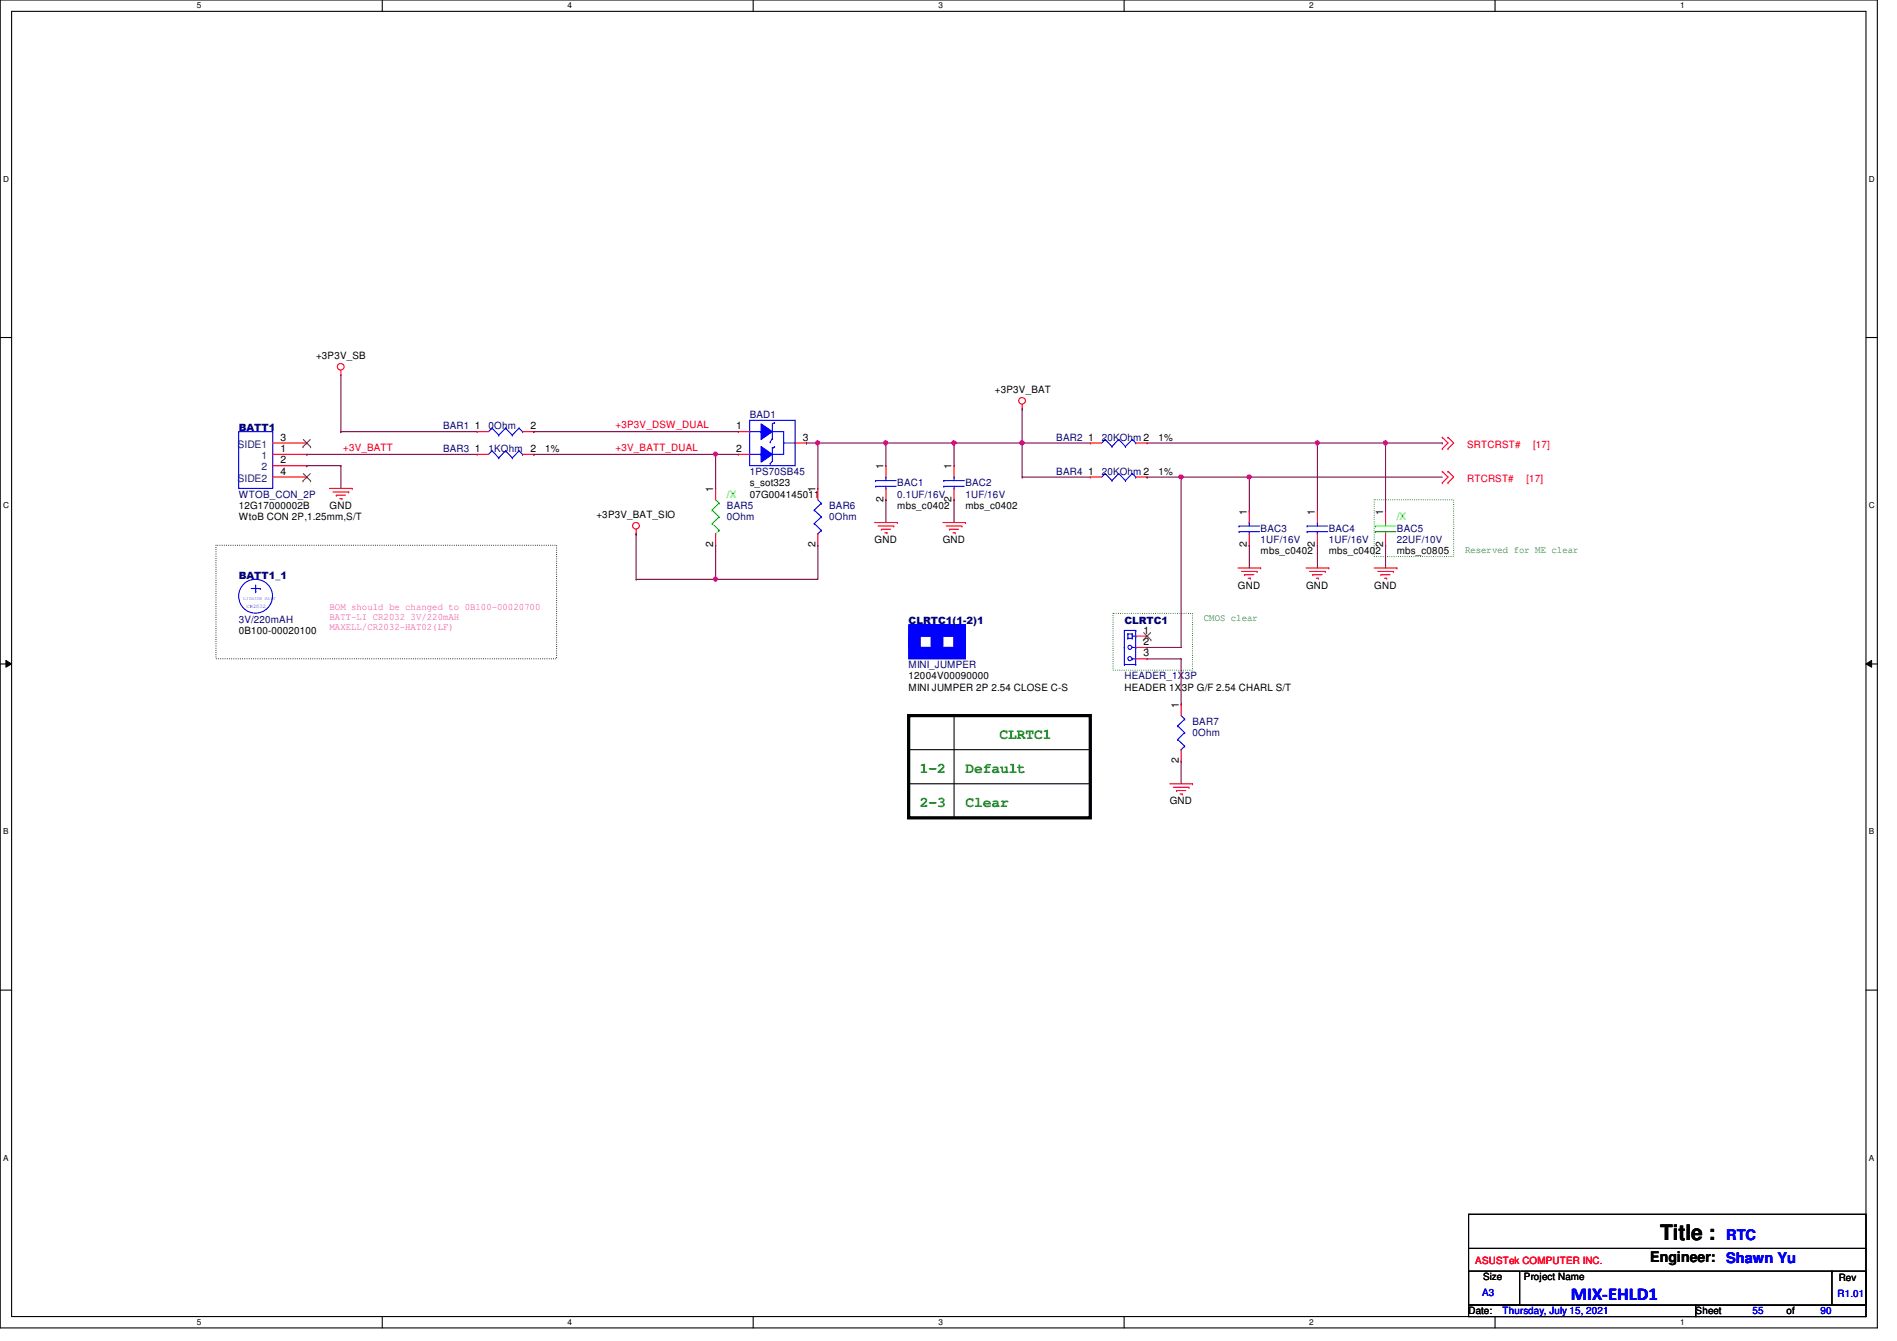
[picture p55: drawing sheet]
<svg xmlns="http://www.w3.org/2000/svg" width="297mm" height="210mm" viewBox="0 0 297 210" stroke-linecap="round" stroke-linejoin="round" font-family="sans-serif">
<defs><g id="words">
<text font-size="3.3" x="260" y="194.1">Title :</text>
<text font-size="2.8" fill="#00f" x="246" y="203.5">MIX-EHLD1</text>
<g font-size="2.3" fill="#008000">
<text x="156.5" y="115.7">CLRTC1</text>
<text x="144.1" y="121">1-2</text>
<text x="151.2" y="121">Default</text>
<text x="144.1" y="126.3">2-3</text>
<text x="151.2" y="126.3">Clear</text>
</g>
<text font-size="2.3" x="258.4" y="197.5">Engineer:</text>
<g font-size="2.3" fill="#00f">
<text x="270.3" y="194.1">RTC</text>
<text x="270.3" y="197.7">Shawn Yu</text>
</g>
<g font-size="1.6">
<text x="49.5" y="56.2">+3P3V_SB</text>
<text x="155.8" y="61.6">+3P3V_BAT</text>
<text x="43.9" y="69">3</text>
<text x="43.9" y="70.7">1</text>
<text x="74.4" y="70.7">1</text>
<text x="74.4" y="67.2">1</text>
<text x="83.1" y="70.7">2</text>
<text x="83.1" y="67.2">2</text>
<text x="85.4" y="70.8">1%</text>
<text x="115.3" y="67.2">1</text>
<text x="115.3" y="70.7">2</text>
<text x="125.7" y="69">3</text>
<text x="170.4" y="69">1</text>
<text x="181.4" y="69">1%</text>
<text x="43.9" y="74.3">4</text>
<text x="43.9" y="72.5">2</text>
<text x="111.7" y="77" transform="rotate(-90 111.7 77)">1</text>
<text x="117.4" y="76.1">s_sot323</text>
<text x="117.4" y="77.9">07G004145011</text>
<text x="127.7" y="77" transform="rotate(-90 127.7 77)">1</text>
<text x="138.3" y="73.4" transform="rotate(-90 138.3 73.4)">1</text>
<text x="149" y="73.4" transform="rotate(-90 149 73.4)">1</text>
<text x="170.4" y="74.3">1</text>
<text x="181.4" y="74.3">1%</text>
<text x="37.4" y="79.7">12G17000002B</text>
<text x="37.4" y="81.4">WtoB CON 2P,1.25mm,S/T</text>
<text x="51.6" y="79.7">GND</text>
<text x="93.4" y="81.1">+3P3V_BAT_SIO</text>
<text x="138.3" y="78.6" transform="rotate(-90 138.3 78.6)">2</text>
<text x="140.5" y="79.7">mbs_c0402</text>
<text x="149" y="78.6" transform="rotate(-90 149 78.6)">2</text>
<text x="151.2" y="79.7">mbs_c0402</text>
<text x="195.2" y="80.6" transform="rotate(-90 195.2 80.6)">1</text>
<text x="205.9" y="80.6" transform="rotate(-90 205.9 80.6)">1</text>
<text x="216.6" y="80.6" transform="rotate(-90 216.6 80.6)">1</text>
<text x="111.7" y="85.7" transform="rotate(-90 111.7 85.7)">2</text>
<text x="127.7" y="85.7" transform="rotate(-90 127.7 85.7)">2</text>
<text x="136.9" y="85">GND</text>
<text x="147.6" y="85">GND</text>
<text x="195.2" y="85.7" transform="rotate(-90 195.2 85.7)">2</text>
<text x="197.4" y="86.8">mbs_c0402</text>
<text x="205.9" y="85.7" transform="rotate(-90 205.9 85.7)">2</text>
<text x="208.1" y="86.8">mbs_c0402</text>
<text x="216.6" y="85.7" transform="rotate(-90 216.6 85.7)">2</text>
<text x="218.7" y="86.8">mbs_c0805</text>
<text x="193.8" y="92.1">GND</text>
<text x="204.5" y="92.1">GND</text>
<text x="215.2" y="92.1">GND</text>
<text x="37.4" y="99.2">0B100-00020100</text>
<text x="179.1" y="101">2</text>
<text x="179.1" y="99.2">1</text>
<text x="142.3" y="106.3">12004V00090000</text>
<text x="179.1" y="102.7">3</text>
<text x="142.3" y="108.1">MINI JUMPER 2P 2.54 CLOSE C-S</text>
<text x="176.1" y="108.1">HEADER 1X3P G/F 2.54 CHARL S/T</text>
<text x="184.6" y="110.8" transform="rotate(-90 184.6 110.8)">1</text>
<text x="184.6" y="119.5" transform="rotate(-90 184.6 119.5)">2</text>
<text x="183.2" y="125.9">GND</text>
<text x="232.2" y="200.4">Size</text>
<text x="238.6" y="200.4">Project Name</text>
<text x="287.9" y="200.6">Rev</text>
<text x="230" y="205.7">Date:</text>
<text x="265.5" y="205.7">Sheet</text>
<text x="279.7" y="205.7">of</text>
</g>
<g font-size="1.6" fill="#000080">
<text x="117.4" y="65.4">BAD1</text>
<text x="37.4" y="67.5">BATT1</text>
<text x="69.4" y="70.8">BAR3</text>
<text x="69.4" y="67.2">BAR1</text>
<text x="76.5" y="70.8">1KOhm</text>
<text x="76.5" y="67.2">0Ohm</text>
<text x="165.4" y="69">BAR2</text>
<text x="172.5" y="69">20KOhm 2</text>
<text x="37.4" y="77.9">WTOB_CON_2P</text>
<text x="117.4" y="74.3">1PS70SB45</text>
<text x="140.5" y="76.1">BAC1</text>
<text x="140.5" y="77.9">0.1UF/16V</text>
<text x="151.2" y="76.1">BAC2</text>
<text x="151.2" y="77.9">1UF/16V</text>
<text x="165.4" y="74.3">BAR4</text>
<text x="172.5" y="74.3">20KOhm 2</text>
<text x="113.8" y="79.7">BAR5</text>
<text x="113.8" y="81.4">0Ohm</text>
<text x="129.8" y="79.7">BAR6</text>
<text x="129.8" y="81.4">0Ohm</text>
<text x="197.4" y="83.2">BAC3</text>
<text x="208.1" y="83.2">BAC4</text>
<text x="218.7" y="83.2">BAC5</text>
<text x="197.4" y="85">1UF/16V</text>
<text x="208.1" y="85">1UF/16V</text>
<text x="218.7" y="85">22UF/10V</text>
<text x="37.4" y="90.6">BATT1_1</text>
<text x="37.4" y="97.5">3V/220mAH</text>
<text x="142.3" y="97.7">CLRTC1(1-2)1</text>
<text x="176.1" y="97.7">CLRTC1</text>
<text x="142.3" y="104.6">MINI_JUMPER</text>
<text x="176.1" y="106.3">HEADER_1X3P</text>
<text x="186.7" y="113.5">BAR7</text>
<text x="186.7" y="115.2">0Ohm</text>
</g>
<g font-size="1.6" fill="#004080">
<text x="37.2" y="70.1">SIDE1</text>
<text x="40.9" y="71.8">1</text>
<text x="37.2" y="75.4">SIDE2</text>
<text x="40.9" y="73.6">2</text>
</g>
<g font-size="1.6" fill="#f00">
<text x="53.7" y="70.6">+3V_BATT</text>
<text x="96.4" y="70.6">+3V_BATT_DUAL</text>
<text x="96.4" y="67">+3P3V_DSW_DUAL</text>
<text x="229.7" y="70.1">SRTCRST#</text>
<text x="240.1" y="70.1">[17]</text>
<text x="229.7" y="75.4">RTCRST#</text>
<text x="239" y="75.4">[17]</text>
<text x="231" y="197.9">ASUSTek COMPUTER INC.</text>
</g>
<g font-size="1.6" fill="#0f0">
<text x="113.8" y="77.9">/X</text>
<text x="218.7" y="81.4">/X</text>
</g>
<g font-size="1.6" fill="#008000">
<text x="229.4" y="86.6">Reserved for ME clear</text>
<text x="188.5" y="97.2">CMOS clear</text>
</g>
<g font-size="1.6" fill="#f0f">
<text x="51.6" y="95.5">BOM should be changed to 0B100-00020700</text>
<text x="51.6" y="97">BATT-LI CR2032 3V/220mAH</text>
<text x="51.6" y="98.6">MAXELL/CR2032-HAT02(LF)</text>
</g>
<g font-size="1.6" fill="#00f">
<text x="232.1" y="202.9">A3</text>
<text x="287.7" y="203.1">R1.01</text>
<text x="235.3" y="205.7">Thursday, July 15, 2021</text>
<text x="274.4" y="205.7">55</text>
<text x="285.1" y="205.7">90</text>
</g>
<g font-size="1.3">
<text x="30.8" y="1.3">5</text>
<text x="88.9" y="1.3">4</text>
<text x="146.9" y="1.3">3</text>
<text x="205" y="1.3">2</text>
<text x="263.1" y="1.3">1</text>
<text x=".5" y="28.4">D</text>
<text x="292.6" y="28.4">D</text>
<text x=".5" y="79.5">C</text>
<text x="292.6" y="79.5">C</text>
<text x=".5" y="130.6">B</text>
<text x="292.6" y="130.6">B</text>
<text x=".5" y="181.7">A</text>
<text x="292.6" y="181.7">A</text>
<text x="30.8" y="207.4">5</text>
<text x="88.9" y="207.4">4</text>
<text x="146.9" y="207.4">3</text>
<text x="205" y="207.4">2</text>
<text x="263.1" y="207.4">1</text>
</g>
<text font-size=".8" fill="#00f" x="38.6" y="95.1">CR2032</text>
<text font-size=".7" fill="#00f" x="38.1" y="93.9">LITHIUM BATT</text>
</g></defs>
<path d="M0 0h294v207.9h-294zM1.8 1.8h290.4v204.3h-290.4z" fill="none" stroke="#000" stroke-width=".17"/>
<g fill="#fff">
<path d="M30.8 .2h.7v1.4h-.7z"/>
<path d="M30.8 206.2h.7v1.4h-.7z"/>
</g>
<path d="M59.9 0v1.8M59.9 206.1v1.8" fill="none" stroke="#000" stroke-width=".17"/>
<g fill="#fff">
<path d="M88.9 .2h.6v1.4h-.6z"/>
<path d="M88.9 206.2h.6v1.4h-.6z"/>
</g>
<path d="M117.9 0v1.8M117.9 206.1v1.8" fill="none" stroke="#000" stroke-width=".17"/>
<g fill="#fff">
<path d="M146.9 .2h.7v1.4h-.7z"/>
<path d="M146.9 206.2h.7v1.4h-.7z"/>
</g>
<path d="M176 0v1.8M176 206.1v1.8" fill="none" stroke="#000" stroke-width=".17"/>
<g fill="#fff">
<path d="M205 .2h.7v1.4h-.7z"/>
<path d="M205 206.2h.7v1.4h-.7z"/>
</g>
<path d="M234.1 0v1.8M234.1 206.1v1.8" fill="none" stroke="#000" stroke-width=".17"/>
<g fill="#fff">
<path d="M263.1 .2h.7v1.4h-.7z"/>
<path d="M263.1 206.2h.7v1.4h-.7z"/>
<path d="M.5 27.3h.9v1.4h-.9z"/>
<path d="M292.6 27.3h.9v1.4h-.9z"/>
<path d="M.5 78.4h.9v1.4h-.9z"/>
<path d="M292.6 78.4h.9v1.4h-.9z"/>
</g>
<path d="M0 52.8h1.8M292.2 52.8h1.8" fill="none" stroke="#000" stroke-width=".17"/>
<g fill="#fff">
<path d="M.5 129.5h.8v1.4h-.8z"/>
<path d="M292.6 129.5h.9v1.4h-.9z"/>
</g>
<path d="M0 103.9h1.8M292.2 103.9h1.8" fill="none" stroke="#000" stroke-width=".17"/>
<path d="M.9 103.4l.9 .5-.9 .5zM292.2 103.9l.9-.5v1z" fill="#000"/>
<path d="M.9 103.4l.9 .5-.9 .5zM292.2 103.9l.9-.5v1z" fill="none" stroke="#000" stroke-width=".16"/>
<g fill="#fff">
<path d="M.5 180.5h.8v1.4h-.8z"/>
<path d="M292.6 180.5h.9v1.4h-.9z"/>
</g>
<g fill="none" stroke="#000" stroke-width=".17">
<path d="M142.3 117.3h28.4M149.4 112h.1M149.4 112v16M170.7 117.3h.1M142.3 122.7h28.4M170.7 122.7h.1M0 155h1.8M292.2 155h1.8M230 190.1h62.2v14.2h-62.2zM230 199h8v5.3h-8zM230 195.4h62.2M238.1 199h48.7"/>
<path d="M286.8 199h5.4v5.3h-5.4zM286.8 199h.1M292.2 195.4h.1M230 204.3h35.5v1.8h-35.5zM265.5 204.3h26.7v1.8h-26.7z"/>
</g>
<path d="M215.2 78.2h12.4v8.9h-12.4zM174.3 96h12.4v8.9h-12.4z" fill="none" stroke="#008000" stroke-width=".17" stroke-dasharray="0 .3"/>
<path d="M142.3 112h28.4v16h-28.4z" fill="none" stroke="#000" stroke-width=".51"/>
<path d="M33.8 85.3h53.4v17.8h-53.4z" fill="none" stroke="#000" stroke-width=".17" stroke-dasharray="0 .3"/>
<g fill="none" stroke="#f00" stroke-width=".17">
<path d="M53.4 58.7h.1M53.4 58v.7M42.7 69.3h5.3M42.7 74.7h5.3M42.7 71.1h5.3M42.7 72.9h5.3M48 69.3h.1M48 74.7h.1M48 71.1h.1M48 72.9h.1M51.6 76.5h3.6M52.2 77h2.4"/>
<path d="M52.7 77.5h.1M52.7 77.5h1.4M53.2 78.1h.3M53.5 78.1h.1M54.6 77h.1M55.2 76.5h.1M74.7 71.1h.1M74.7 71.1h1.8M81.8 71.1h1.8M83.6 71.1h.1M112.1 76.5h.1M112.1 76.5v1.7"/>
<path d="M138.7 72.9h.1M138.7 78.2h.1M138.7 72.9v1.8M138.7 76.5v1.7M149.4 72.9h.1M149.4 78.2h.1M149.4 72.9v1.8M149.4 76.5v1.7M160.1 64h.1M160.1 63.3v.7M170.7 69.3h.1M170.7 69.3h1.8"/>
<path d="M177.8 69.3h1.8M179.6 69.3h.1M225.8 73.8h.1M225.8 75.6h.1M225.8 68.5h.1M225.8 70.2h.1M225.8 73.8l.9 .9-.9 .9M225.8 68.5l.9 .8-.9 .9M226.7 73.8h.1M226.7 75.6h.1M226.7 68.5h.1M226.7 70.2h.1"/>
<path d="M226.7 73.8l.9 .9-.9 .9M226.7 68.5l.9 .8-.9 .9M99.6 83.6h.1M99.6 82.8v.8M112.1 85.3h.1M112.1 83.6v1.7M136.9 81.8h3.6M137.5 82.3h2.5M138 82.8h.1M138 82.8h1.4M138.6 83.4h.3M138.9 83.4h.1"/>
<path d="M140 82.3h.1M140.5 81.8h.1M147.6 81.8h3.6M148.2 82.3h2.4M148.7 82.8h.1M148.7 82.8h1.4M149.2 83.4h.4M149.6 83.4h.1M150.6 82.3h.1M151.2 81.8h.1M193.8 88.9h3.6M194.4 89.5h2.4"/>
<path d="M194.9 90h.1M194.9 90h1.4M195.4 90.5h.4M195.6 80h.1M195.6 85.3h.1M195.6 80v1.8M195.6 83.6v1.7M195.8 90.5h.1M196.8 89.5h.1M197.4 88.9h.1M204.5 88.9h3.6M205.1 89.5h2.4"/>
<path d="M205.6 90h.1M205.6 90h1.4M206.1 90.5h.4M206.3 80h.1M206.3 85.3h.1M206.3 80v1.8M206.3 83.6v1.7M206.5 90.5h.1M207.5 89.5h.1M208.1 88.9h.1M215.2 88.9h3.5M215.7 89.5h2.5"/>
<path d="M216.2 90h.1M216.2 90h1.5M216.8 90.5h.3M217.1 90.5h.1M218.2 89.5h.1M218.7 88.9h.1M183.2 122.7h3.5M183.7 123.2h2.5M184.2 123.7h.1M184.2 123.7h1.5M184.8 124.3h.3M185.1 124.3h.1"/>
<path d="M186.2 123.2h.1M186.7 122.7h.1"/>
<circle cx="53.4" cy="57.4" r=".52"/>
<circle cx="160" cy="62.7" r=".52"/>
<circle cx="99.6" cy="82.3" r=".52"/>
</g>
<g fill="none" stroke="#00f" stroke-width=".17">
<path d="M37.4 67.6h5.3v8.9h-5.3zM77 70.6h.1M77 70.6l1.1 1.1M77 70.6l-.5 .5M78.1 71.7h.1M79.2 70.6h.1M79.2 70.6l1 1.1M79.2 70.6l-1.1 1.1M80.2 71.7h.1M81.3 70.6h.1M81.3 70.6l.5 .5M81.3 70.6l-1.1 1.1"/>
<path d="M81.8 71.1h.1M117.4 71.1h1.8M119.2 71.1h.1M120.9 70.1h.1M120.9 70.1v2.1M137.1 75.2h.1M137.1 76.1h.1M137.1 75.2h3.2M137.1 76.1h3.2M138.7 74.7h.1M138.7 76.5h.1M138.7 74.7v.5"/>
<path d="M138.7 76.1v.4M147.8 75.2h.1M147.8 76.1h.1M147.8 75.2h3.2M147.8 76.1h3.2M149.4 74.7h.1M149.4 76.5h.1M149.4 74.7v.5M149.4 76.1v.4M173.1 68.8h.1M173.1 68.8l1 1.1M173.1 68.8l-.6 .5"/>
<path d="M174.1 69.9h.1M175.2 68.8h.1M175.2 68.8l1 1.1M175.2 68.8l-1.1 1.1M176.2 69.9h.1M177.3 68.8h.1M177.3 68.8l.5 .5M177.3 68.8l-1.1 1.1M177.8 69.3h.1M39.3 92.1h1.5M40 92.6h.1M40 91.6v1"/>
<path d="M40.8 92.1h.1M194 82.3h.1M194 83.2h.1M194 82.3h3.2M194 83.2h3.2M195.6 81.8h.1M195.6 83.6h.1M195.6 81.8v.5M195.6 83.2v.4M204.7 82.3h.1M204.7 83.2h.1M204.7 82.3h3.2"/>
<path d="M204.7 83.2h3.2M206.3 81.8h.1M206.3 83.6h.1M206.3 81.8v.5M206.3 83.2v.4"/>
<circle cx="40" cy="93.3" r="2.65"/>
</g>
<path d="M47.5 69.9h.1M47.5 75.3h.1M47.5 68.8l1.1 1.1M47.5 74.1l1.1 1.2M48.6 68.8l-1.1 1.1M48.6 74.1l-1.1 1.2M48.6 69.9h.1M48.6 75.3h.1" fill="none" stroke="#804000" stroke-width=".16"/>
<path d="M111.5 79.8h.1M111.5 79.8l1.1 1.1M112.1 78.2l.5 .6M112.6 78.8h.1M112.6 78.8l-1.1 1M111.5 82h.1M111.5 82l1.1 1M112.1 83.6h.1M112.6 83h.1M112.6 80.9h.1M112.6 83l-.5 .6M112.6 80.9l-1.1 1.1" fill="none" stroke="#0f0" stroke-width=".17"/>
<path d="M119.2 69.9l1.7 1.2-1.7 1.2z" fill-rule="evenodd" fill="#00f"/>
<path d="M119.2 69.9l1.7 1.2-1.7 1.2z" fill="none" stroke="#00f" stroke-width=".17"/>
<path d="M119.2 66.3l1.7 1.3-1.7 1.2z" fill-rule="evenodd" fill="#00f"/>
<g fill="none" stroke="#00f" stroke-width=".17">
<path d="M77 67h.1M77 67l1.1 1.1M77 67l-.5 .6M78.1 68.1h.1M79.2 67h.1M79.2 67l1 1.1M79.2 67l-1.1 1.1M80.2 68.1h.1M81.3 67h.1M81.3 67l.5 .6M81.3 67l-1.1 1.1M81.8 67.6h.1"/>
<path d="M117.4 65.8h7.1v7.1h-7.1zM117.4 67.6h1.8M119.2 66.3l1.7 1.3-1.7 1.2zM119.2 67.6h.1M120.6 69.2h.1M120.6 72.6h.1M120.9 68.6h.1M120.9 67.6h1.8v3.5h-1.8M120.9 68.6l-.3 .6M120.9 72.2l-.3 .4M121.3 66.1h.1M121.3 69.9h.1"/>
<path d="M121.3 66.1l-.4 .2v2.3M121.3 69.9l-.4 .3M122.7 69.3h1.8M124.5 69.3h.1M144.1 99.6h1.7v1.7h-1.7zM147.6 99.6h1.8v1.7h-1.8z"/>
</g>
<g fill="none" stroke="#f00" stroke-width=".17">
<path d="M74.7 67.6h.1M74.7 67.6h1.8M81.8 67.6h1.8M83.6 67.6h.1M115.6 67.6h.1M115.6 71.1h.1M115.6 67.6h1.8M115.6 71.1h1.8M124.5 69.3h1.8M126.3 69.3h.1M217 80h.1M217 85.3h.1"/>
<path d="M217 80v1.8M217 83.6v1.7"/>
</g>
<path d="M215.3 82.3h.1M215.3 83.2h.1M215.3 82.3h3.3M215.3 83.2h3.3M217 81.8h.1M217 83.6h.1M217 81.8v.5M217 83.2v.4" fill="none" stroke="#0f0" stroke-width=".17"/>
<path d="M142.3 97.8h8.9v1.8h-8.9z" fill-rule="evenodd" fill="#00f"/>
<path d="M142.3 97.8h8.9v1.8h-8.9z" fill="none" stroke="#00f" stroke-width=".17"/>
<path d="M142.3 101.3h8.9v1.8h-8.9z" fill-rule="evenodd" fill="#00f"/>
<path d="M142.3 101.3h8.9v1.8h-8.9z" fill="none" stroke="#00f" stroke-width=".17"/>
<path d="M149.4 99.6h1.8v1.7h-1.8z" fill-rule="evenodd" fill="#00f"/>
<path d="M149.4 99.6h1.8v1.7h-1.8z" fill="none" stroke="#00f" stroke-width=".17"/>
<path d="M142.3 99.6h1.8v1.7h-1.8z" fill-rule="evenodd" fill="#00f"/>
<path d="M142.3 99.6h1.8v1.7h-1.8z" fill="none" stroke="#00f" stroke-width=".17"/>
<path d="M145.8 99.6h1.8v1.7h-1.8z" fill-rule="evenodd" fill="#00f"/>
<g fill="none" stroke="#00f" stroke-width=".17">
<path d="M127.5 79.8h.1M127.5 79.8l1.1 1.1M128.1 78.2l.5 .6M128.6 78.8h.1M128.6 78.8l-1.1 1M173.1 74.1h.1M173.1 74.1l1 1.1M173.1 74.1l-.6 .6M174.1 75.2h.1M175.2 74.1h.1M175.2 74.1l1 1.1M175.2 74.1l-1.1 1.1"/>
<path d="M176.2 75.2h.1M177.3 74.1h.1M177.3 74.1l.5 .6M177.3 74.1l-1.1 1.1M177.8 74.7h.1M127.5 82h.1M127.5 82l1.1 1M128.1 83.6h.1M128.6 83h.1M128.6 80.9h.1M128.6 83l-.5 .6M128.6 80.9l-1.1 1.1"/>
<path d="M145.8 99.6h1.8v1.7h-1.8zM176.1 98.7h.1M176.1 98.7h1.7M176.1 98.7v5.3M176.6 99.9h.1M176.6 99.2h.1M176.6 99.2h.7M176.6 99.9h.7M176.6 99.2v.7M177.3 99.2h.1M177.3 99.9h.1M177.3 99.6h.5"/>
<path d="M177.3 99.2v.7M177.8 98.7h.1M177.8 99.6h.1M177.8 98.7v5.3M176.1 104h.1M176.1 101.3h.1M176.1 104h1.7M177.3 103.1h.1M177.3 103.1h.5M177.3 101.3h.5M177.8 104h.1M177.8 101.3h.1"/>
<path d="M184.4 115.7h.1M184.4 113.6h.1M184.4 115.7l1.1 1.1M184.4 113.6l1.1 1.1M185 117.3h.1M185 112l.5 .6M185.5 116.8h.1M185.5 112.6h.1M185.5 114.7h.1M185.5 116.8l-.5 .5M185.5 114.7l-1.1 1M185.5 112.6l-1.1 1"/>
<circle cx="176.9" cy="103.1" r=".32"/>
<circle cx="176.9" cy="101.3" r=".32"/>
</g>
<g fill="none" stroke="#f00" stroke-width=".17">
<path d="M128.1 76.5h.1M128.1 76.5v1.7M170.7 74.7h.1M170.7 74.7h1.8M177.8 74.7h1.8M179.6 74.7h.1M128.1 85.3h.1M128.1 83.6v1.7M177.8 99.6h1.8M179.6 99.6h.1M177.8 101.3h1.8M177.8 103.1h1.8"/>
<path d="M179.6 101.3h.1M179.6 103.1h.1M185 110.2h.1M185 119.1h.1M185 110.2v1.8M185 117.3v1.8"/>
</g>
<path d="M179.1 99l1.1 1.2M180.2 99l-1.2 1.2M179 100.2h.1M180.2 100.2h.1" fill="none" stroke="#804000" stroke-width=".16"/>
<path d="M48 72.9h.1M48 71.1h.1M48 72.9h5.4M48 71.1h26.7M53.4 72.9h.1M53.4 72.9v3.6M83.6 71.1h.1M83.6 71.1h28.5" fill="none" stroke="#800040" stroke-width=".17"/>
<circle cx="112" cy="71.1" r=".32" fill="#f0f"/>
<circle cx="112" cy="71.1" r=".32" fill="none" stroke="#f0f" stroke-width=".17"/>
<path d="M53.4 67.6h.1M53.4 67.6h21.3M83.6 67.6h.1M83.6 67.6h32M126.3 69.3h.1M126.3 69.3h1.8M138.7 69.3h.1M138.7 69.3h10.7" fill="none" stroke="#800040" stroke-width=".17"/>
<circle cx="149.4" cy="69.3" r=".32" fill="#f0f"/>
<circle cx="149.4" cy="69.3" r=".32" fill="none" stroke="#f0f" stroke-width=".17"/>
<circle cx="138.7" cy="69.3" r=".32" fill="#f0f"/>
<circle cx="138.7" cy="69.3" r=".32" fill="none" stroke="#f0f" stroke-width=".17"/>
<g fill="none" stroke="#800040" stroke-width=".17">
<path d="M138.7 78.2h.1M138.7 69.3h.1M138.7 69.3v3.6M138.7 78.2v3.6M149.4 78.2h.1M149.4 69.3h.1M149.4 69.3v3.6M149.4 78.2v3.6M149.4 69.3h21.3M160.1 74.7h.1M160.1 69.3h.1M160.1 64h.1"/>
<path d="M160.1 74.7h10.6M160.1 64v5.3"/>
</g>
<circle cx="160" cy="69.3" r=".32" fill="#f0f"/>
<circle cx="160" cy="69.3" r=".32" fill="none" stroke="#f0f" stroke-width=".17"/>
<path d="M179.6 69.3h26.7M206.3 69.3h.1" fill="none" stroke="#800040" stroke-width=".17"/>
<circle cx="206.3" cy="69.3" r=".32" fill="#f0f"/>
<circle cx="206.3" cy="69.3" r=".32" fill="none" stroke="#f0f" stroke-width=".17"/>
<g fill="none" stroke="#800040" stroke-width=".17">
<path d="M179.6 74.7h.1M179.6 74.7h5.4M195.6 74.7h.1M195.6 74.7h30.2M195.6 74.7v5.3M206.3 69.3h.1M206.3 69.3v10.7M206.3 69.3h10.7M217 69.3h.1M195.6 85.3h.1M195.6 85.3v3.6M206.3 85.3h.1"/>
<path d="M206.3 85.3v3.6"/>
</g>
<circle cx="195.6" cy="74.6" r=".32" fill="#f0f"/>
<circle cx="195.6" cy="74.6" r=".32" fill="none" stroke="#f0f" stroke-width=".17"/>
<path d="M112.1 71.1h.1M112.1 71.1v5.4M112.1 71.1h3.5M128.1 69.3h.1M128.1 69.3v7.2M128.1 69.3h10.6M160.1 69.3h.1M160.1 69.3v5.4M99.6 83.6h.1M99.6 83.6v7.1" fill="none" stroke="#800040" stroke-width=".17"/>
<circle cx="128" cy="69.3" r=".32" fill="#f0f"/>
<circle cx="128" cy="69.3" r=".32" fill="none" stroke="#f0f" stroke-width=".17"/>
<path d="M99.6 90.7h.1M112.1 85.3h.1M112.1 90.7h.1M112.1 85.3v5.4M128.1 85.3h.1M128.1 85.3v5.4h-28.5" fill="none" stroke="#800040" stroke-width=".17"/>
<circle cx="112" cy="90.7" r=".32" fill="#f0f"/>
<circle cx="112" cy="90.7" r=".32" fill="none" stroke="#f0f" stroke-width=".17"/>
<path d="M185 74.7h.1M185 74.7v26.6h-5.4M185 74.7h10.6M195.6 74.7h.1M179.6 101.3h.1M179.6 103.1h5.4M185 103.1h.1" fill="none" stroke="#800040" stroke-width=".17"/>
<circle cx="184.9" cy="74.6" r=".32" fill="#f0f"/>
<circle cx="184.9" cy="74.6" r=".32" fill="none" stroke="#f0f" stroke-width=".17"/>
<path d="M217 69.3h.1M217 69.3v10.7M217 69.3h8.8M225.8 69.3h.1M217 85.3h.1M217 85.3v3.6M185 110.2h.1M185 119.1h.1M185 103.1v7.1M185 119.1v3.6" fill="none" stroke="#800040" stroke-width=".17"/>
<circle cx="216.9" cy="69.3" r=".32" fill="#f0f"/>
<circle cx="216.9" cy="69.3" r=".32" fill="none" stroke="#f0f" stroke-width=".17"/>
<path d="M53.4 58.7v8.9M53.4 67.6h.1" fill="none" stroke="#800040" stroke-width=".17"/>
<circle cx="112" cy="71.1" r=".32" fill="#f0f"/>
<circle cx="112" cy="71.1" r=".32" fill="none" stroke="#f0f" stroke-width=".17"/>
<circle cx="149.4" cy="69.3" r=".32" fill="#f0f"/>
<circle cx="149.4" cy="69.3" r=".32" fill="none" stroke="#f0f" stroke-width=".17"/>
<circle cx="138.7" cy="69.3" r=".32" fill="#f0f"/>
<circle cx="138.7" cy="69.3" r=".32" fill="none" stroke="#f0f" stroke-width=".17"/>
<circle cx="160" cy="69.3" r=".32" fill="#f0f"/>
<circle cx="160" cy="69.3" r=".32" fill="none" stroke="#f0f" stroke-width=".17"/>
<circle cx="206.3" cy="69.3" r=".32" fill="#f0f"/>
<circle cx="206.3" cy="69.3" r=".32" fill="none" stroke="#f0f" stroke-width=".17"/>
<circle cx="195.6" cy="74.6" r=".32" fill="#f0f"/>
<circle cx="195.6" cy="74.6" r=".32" fill="none" stroke="#f0f" stroke-width=".17"/>
<circle cx="128" cy="69.3" r=".32" fill="#f0f"/>
<circle cx="128" cy="69.3" r=".32" fill="none" stroke="#f0f" stroke-width=".17"/>
<circle cx="112" cy="90.7" r=".32" fill="#f0f"/>
<circle cx="112" cy="90.7" r=".32" fill="none" stroke="#f0f" stroke-width=".17"/>
<circle cx="184.9" cy="74.6" r=".32" fill="#f0f"/>
<circle cx="184.9" cy="74.6" r=".32" fill="none" stroke="#f0f" stroke-width=".17"/>
<circle cx="216.9" cy="69.3" r=".32" fill="#f0f"/>
<circle cx="216.9" cy="69.3" r=".32" fill="none" stroke="#f0f" stroke-width=".17"/>
<use href="#words"/>
</svg>
